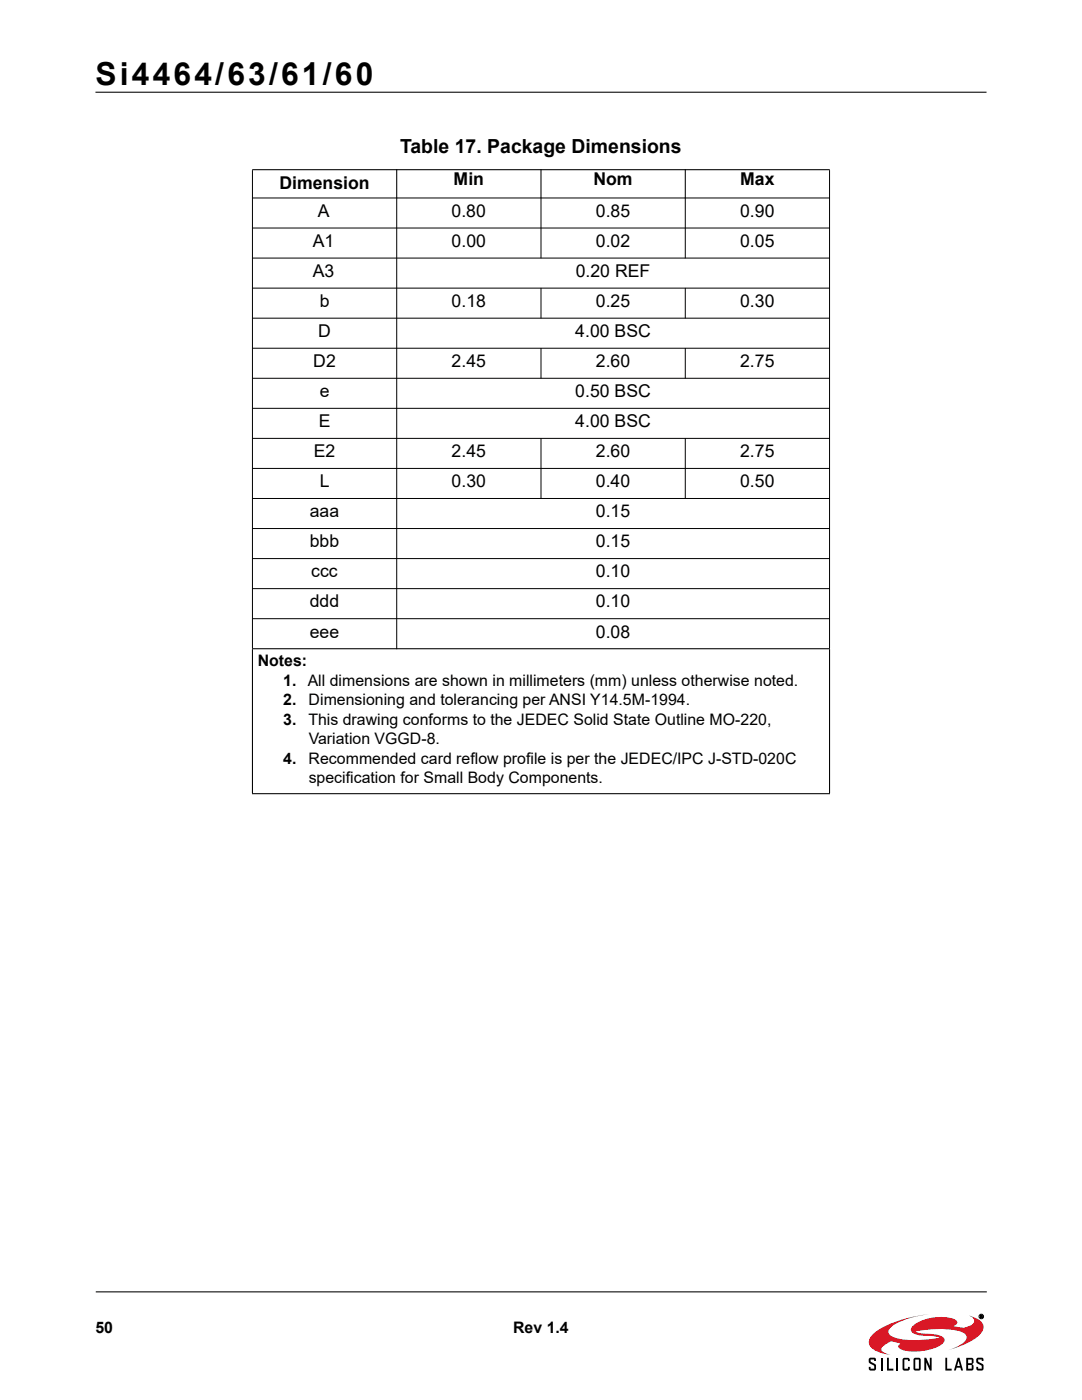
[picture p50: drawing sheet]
<svg xmlns="http://www.w3.org/2000/svg" width="216mm" height="279mm" viewBox="0 0 216 279" stroke-linecap="round" stroke-linejoin="round" font-family="sans-serif">
<defs><g id="words">
<text font-size="6.3" x="19" y="16.9">Si4464/63/61/60</text>
<text font-size="3.9" x="79.8" y="30.5">Table 17. Package Dimensions</text>
<g font-size="3.5">
<text x="55.7" y="37.6">Dimension</text>
<text x="90.5" y="36.9">Min</text>
<text x="118.4" y="36.9">Nom</text>
<text x="147.7" y="36.9">Max</text>
<text x="63.4" y="43.3">A</text>
<text x="90.1" y="43.3">0.80</text>
<text x="118.9" y="43.3">0.85</text>
<text x="147.7" y="43.3">0.90</text>
<text x="62.4" y="49.3">A1</text>
<text x="90.1" y="49.3">0.00</text>
<text x="118.9" y="49.3">0.02</text>
<text x="147.7" y="49.3">0.05</text>
<text x="62.4" y="55.3">A3</text>
<text x="114.9" y="55.3">0.20 REF</text>
<text x="63.8" y="61.3">b</text>
<text x="90.1" y="61.3">0.18</text>
<text x="118.9" y="61.3">0.25</text>
<text x="147.7" y="61.3">0.30</text>
<text x="63.5" y="67.3">D</text>
<text x="114.8" y="67.3">4.00 BSC</text>
<text x="62.5" y="73.3">D2</text>
<text x="90.1" y="73.3">2.45</text>
<text x="118.9" y="73.3">2.60</text>
<text x="147.7" y="73.3">2.75</text>
<text x="63.8" y="79.3">e</text>
<text x="114.8" y="79.3">0.50 BSC</text>
<text x="63.6" y="85.3">E</text>
<text x="114.8" y="85.3">4.00 BSC</text>
<text x="62.6" y="91.3">E2</text>
<text x="90.1" y="91.3">2.45</text>
<text x="118.9" y="91.3">2.60</text>
<text x="147.7" y="91.3">2.75</text>
<text x="63.8" y="97.3">L</text>
<text x="90.1" y="97.3">0.30</text>
<text x="118.9" y="97.3">0.40</text>
<text x="147.7" y="97.3">0.50</text>
<text x="61.8" y="103.2">aaa</text>
<text x="118.9" y="103.2">0.15</text>
<text x="61.8" y="109.2">bbb</text>
<text x="118.9" y="109.2">0.15</text>
<text x="62.1" y="115.2">ccc</text>
<text x="118.9" y="115.2">0.10</text>
<text x="61.8" y="121.2">ddd</text>
<text x="118.9" y="121.2">0.10</text>
<text x="61.8" y="127.2">eee</text>
<text x="118.9" y="127.2">0.08</text>
</g>
<g font-size="3.2">
<text x="51.4" y="133">Notes:</text>
<text x="56.5" y="136.9">1.</text>
<text x="61.4" y="136.9">All dimensions are shown in millimeters (mm) unless otherwise noted.</text>
<text x="56.5" y="140.8">2.</text>
<text x="61.6" y="140.8">Dimensioning and tolerancing per ANSI Y14.5M-1994.</text>
<text x="56.5" y="144.6">3.</text>
<text x="61.5" y="144.6">This drawing conforms to the JEDEC Solid State Outline MO-220,</text>
<text x="61.6" y="148.5">Variation VGGD-8.</text>
<text x="56.5" y="152.4">4.</text>
<text x="61.6" y="152.4">Recommended card reflow profile is per the JEDEC/IPC J-STD-020C</text>
<text x="61.6" y="156.3">specification for Small Body Components.</text>
<text x="19" y="266">50</text>
<text x="102.4" y="266">Rev 1.4</text>
</g>
</g></defs>
<path d="M19 18.4h177.8M19.1 257.8h177.8" fill="none" stroke="#000" stroke-width=".21"/>
<path d="M172.3 258.5h24.9v18.8h-24.9z" fill="#fff"/>
<path d="M174.3 266.1a21.4 21.4 0 0 1 9.7-3.6l1.5-.3a16.9 16.9 0 0 0-7.6 2.6 1.05 1.05 0 0 0-.6 1 1.05 1.05 0 0 0 .7 .9 17 17 0 0 0 8.9 .4l.6-.1a11.4 11.4 0 0 0-3.8-.5h-.4a1.42 1.42 0 0 1-1.6-1.2 2.83 2.83 0 0 1 1.9-1.6 9.2 9.2 0 0 1 7-.3 .66 .66 0 0 1 .4 .7 .66 .66 0 0 1-.7 .5l-.1 .1a4.3 4.3 0 0 0 3.3-.1 .97 .97 0 0 0 .9-.9 .97 .97 0 0 0-.8-1l-.3-.1 .5 .1a2.73 2.73 0 0 1 2.4 2.3 5.5 5.5 0 0 1-3.3 3.1l-3.8 1.4a6.3 6.3 0 0 0 3.8-2.3 1.39 1.39 0 0 0-1.4-1.5 21.1 21.1 0 0 0-8.9 0l1.1 .4a10.3 10.3 0 0 1 4.4 .7 .81 .81 0 0 1-.1 1.5 10.1 10.1 0 0 1-8.3 .9l-.5-.5 .5-.6-1.9-.4-.6 .3a1.81 1.81 0 0 0-1.3 1.4l.6 .6 1.2 .4-1.6-.3a3.4 3.4 0 0 1-2.7-2 2.19 2.19 0 0 1 .9-2z" fill="#d91826"/>
<g fill="none" stroke="#000" stroke-width=".2">
<path d="M50.3 39.5h115.3M50.4 34v95.4M79.2 39.5v90.1M107.9 39.5v12M136.7 39.5v12M165.5 34v95.4M50.3 45.5h115.3M50.3 51.5h115.3M50.3 57.5h115.3M107.9 57.5v6M136.7 57.5v6M50.3 63.5h115.3"/>
<path d="M50.3 69.5h115.3M50.3 75.5h115.3M107.9 69.5v6M136.7 69.5v6M50.3 81.5h115.3M50.3 87.5h115.3M50.3 93.5h115.3M50.3 99.5h115.3M107.9 87.4v12.1M136.7 87.4v12.1M50.3 105.5h115.3M50.3 111.5h115.3"/>
<path d="M50.3 117.5h115.3M50.3 123.5h115.3M195.6 262.5h.4l-.1 .2 .2 .3-.4-.2-.1 .2zM195.7 262.5l.3 .1-.3 .1z"/>
<circle cx="195.8" cy="262.7" r=".45"/>
</g>
<g fill="#000">
<path d="M173.4 271.1l.3-.1h.7h.2l.2 .3v.3h-.4v-.3h-.7v.4l1.1 .7-.1 .9-.3 .2h-.9l-.1-.7h.3v.3h.7v-.5l-.1-.1a1.14 1.14 0 0 1-1-.7zM177 271h.4v2.1h.9v.4h-1.3zM180.3 271h.9l.3 .2v.4h-.3v-.3h-.7v1.8h.7v-.3h.3v.4l-.2 .3h-.8l-.4-.1v-2.1zM184.4 271h.4l.7 1.6v-1.6h.4v2.5h-.4l-.7-1.6v1.6h-.4zM188.6 271h.4v2.1h.9v.4h-1.3zM194.9 271.1l.3-.1h.7h.2l.1 .3v.3h-.3v-.3h-.7v.4l1 .7v.9l-.3 .2h-.9l-.2-.7h.4v.3h.7v-.5l-.2-.1a1.14 1.14 0 0 1-.9-.7z"/>
<path d="M182.5 271l-.2 .3v2l.3 .2h.9l.2-.3v-2l-.3-.2zM182.6 271.3h.8v1.8h-.8z"/>
<path d="M191.1 271l-.8 2.5h.4l.2-.5h.7l.2 .5h.4l-.8-2.5zM191.3 271.6l.2 1h-.5z"/>
<path d="M192.8 271v2.5h1.3l.2-.3v-.7l-.3-.3 .3-.2-.1-.8-.3-.2zM193.2 271.3h.7v.8h-.7zM193.2 272.4h.7v.7h-.7z"/>
<path d="M195.6 262.5h.4l-.1 .2 .2 .3-.4-.2-.1 .2zM195.7 262.5v.2l.3-.1z"/>
</g>
<path d="M175.9 271v2.5M179 271v2.5" fill="none" stroke="#000" stroke-width=".36"/>
<path d="M50.3 33.9h115.3M79.2 33.8v5.8M107.9 33.8v5.8M136.7 33.8v5.8M50.3 129.5h115.3M50.4 129.6v28.7M165.5 129.6v28.7M50.3 158.4h115.3" fill="none" stroke="#000" stroke-width=".21"/>
<use href="#words"/>
</svg>
